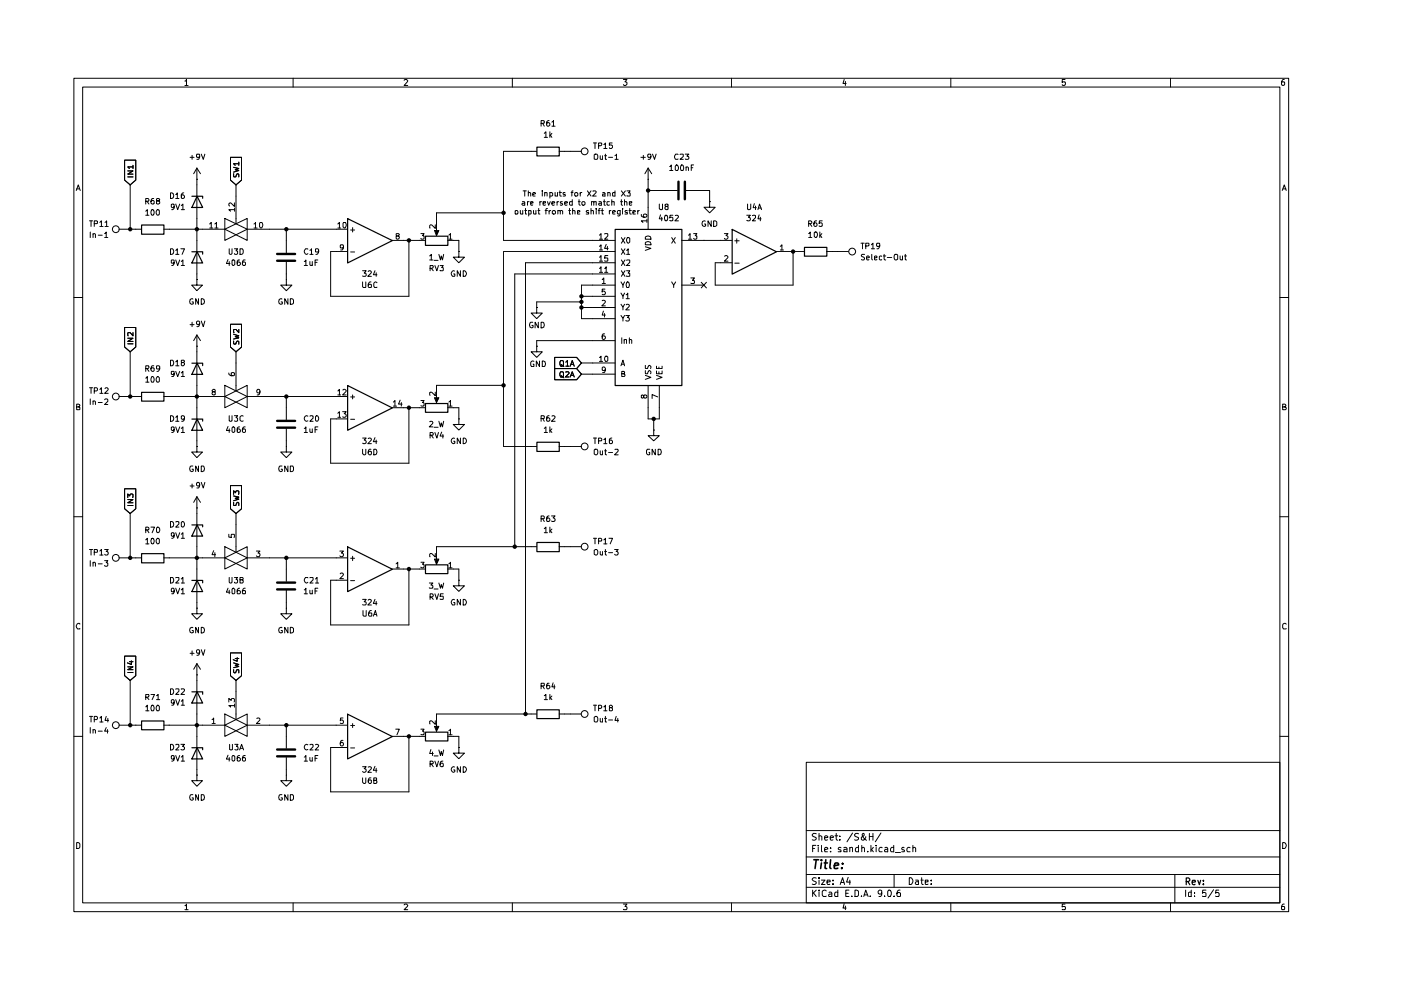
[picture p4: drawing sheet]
<svg xmlns="http://www.w3.org/2000/svg" width="297mm" height="210mm" viewBox="0 0 297 210" stroke-linecap="round" stroke-linejoin="round" font-family="sans-serif">
<g fill="none" stroke="#000" stroke-width=".21">
<path d="M15.7 16.6h257.5v176.7h-257.5zM17.5 18.5h253.9v172.9h-253.9zM39.2 17.2h.2l.1-.4v1.3M39.2 18.1h.7M62.1 16.6v1.9M85.7 17l.2-.2h.3l.2 .3-.7 1h.7M108.6 16.6v1.9M132.2 16.8h.7l-.4 .6 .4 .1v.4l-.2 .2h-.4l-.1-.2M155.1 16.6v1.9M179 16.8l-.3 .9h.7M179.2 17.3v.8M201.6 16.6v1.9"/>
<path d="M225.8 16.8h-.6v.6h.6l.1 .1-.1 .5-.4 .1-.2-.2M248.2 16.6v1.9M272.3 16.8h-.3a.93 .93 0 0 0-.2 1.2h.5l.1-.5-.1-.1h-.5l-.1 .1M26.4 34h2.4v4.2l-1.2 1-1.2-1zM27.1 36.2h1.1l-1.1 .7h1.1M27.1 37.5h1.1M27.6 39.2v9.4M28.2 35.4h-1.1l.3 .3M28.2 35.1v.6M40.3 33.4h.8M40.7 32.9v.9M41.7 38h.1"/>
<path d="M41.7 35.6v23.7M41.7 35.6l-.6 1.2M41.7 35.6l.8 1.2M42.3 33.2l-.1 .2h-.5v-.7h.5l.1 .2-.1 .8-.5 .1M42.7 32.7l.4 1.1 .3-1.1M48.9 33.4h2.3v4.8l-1.2 1-1.1-1zM49.5 36.8l.1 .7h.4l.4-.7 .2 .2v.5M49.5 35.5l1.1 .2-.7 .3 .7 .2-1.1 .3M50 39.2v8.3M50.6 34.7h-1.1l.4 .4M50.6 34.4v.7M113.8 32.1h-7v18.9h23.6"/>
<path d="M114.7 26.2l.7-.1v-.4l-.7-.1v1.2M115.1 26.2l.3 .6M115.4 28.3l.3-.4v1.2M115.4 29.1h.7M116.4 25.6l-.5 .2v.8l.4 .2 .3-.3v-.3l-.3-.2-.4 .1v.1M116.6 27.9v1.2M116.7 28.6l.3 .5M117 25.9l.3-.3v1.2M117 28.3l-.4 .5M117 26.8h.7M118.5 32.1h4.8M125.8 30.3h.7"/>
<path d="M126 32.9l.2-.2h.4a.87 .87 0 0 1 0 1.1l-.6-.1zM126.2 30.3v1.2M126.9 30.9l.6-.1v-.5h-.6v1.2M127.3 33v.7h.5M127.8 33v.8M128 30.6l.4-.3v1.2M128 31.5h.7M128.2 33h.4M128.4 32.7v1.1h.2M129 33.4h.9M129.8 30.3h-.6v.5h.6l.1 .4-.3 .3-.4-.2M130.4 33l.3-.3v1.1"/>
<path d="M130.4 33.8h.7M135.9 33.4h.9M136.4 32.9v.9M137.4 38h.1M137.4 35.6l-.7 1.2M137.4 35.6l.8 1.2M137.4 35.6v13M138 33.2l-.1 .2h-.5v-.7h.5l.1 .2-.2 .8-.4 .1M138.3 32.7l.5 1.1 .3-1.1M142 35.3h.2l.1-.3v1.2M142 36.2h.7M143.4 35a.71 .71 0 0 1 .3 1.2h-.4l-.1-.2v-.8z"/>
<path d="M143.8 32.8l-.5-.1-.3 .5 .3 .6 .5-.1M144.2 32.8h.7v.4l-.7 .6h.7M144.5 35a.75 .75 0 0 1 .3 1.2h-.4l-.1-.5 .1-.6zM145.3 32.7h.7l-.4 .4 .4 .1v.4l-.1 .2-.6-.1M145.5 35.5l.3-.1 .2 .2v.6M145.5 35.4v.8M146.6 35.6h.3M147.1 35h-.5v1.2M16.2 40.4l.4-1.2 .4 1.2M16.3 40h.5M19 46.8h.6M19.1 49.2v1.2"/>
<path d="M19.3 46.8v1.2M19.7 49.7l.2-.2 .3 .2v.7M19.7 49.5v.9M20 47.4h.6l.1-.5-.7-.1v1.2M20.8 49.9h.9M21.2 47.2l.3-.4v1.2M21.2 48h.6M22.2 49.5l.3-.3v1.2M22.2 50.4h.7M22.3 47.2l.3-.4v1.2M22.3 48h.6M25.2 48.6h4.8"/>
<path d="M30.9 44.8l.3-.4v1.2M30.9 42.7h.6v-.5l-.6-.1v1.2M30.9 45.6h.7M31.2 42.7l.4 .6M32.1 44.5l.3-.1a.78 .78 0 0 1 0 1.2h-.3zM32.6 42.1h-.3a.73 .73 0 0 0 0 1.2l.4-.1v-.5l-.4-.2-.3 .3M33.3 44.5l.2-.1 .3 .3v.7l-.4 .2a.7 .7 0 0 1-.1-1.1zM33.4 42.6l-.2-.1v-.3h.6v.3l-.6 .2v.5l.2 .1h.2l.3-.3-.3-.4M34.7 48.6h13M36.2 52.7h.4a.66 .66 0 0 1 .2 .8 .66 .66 0 0 1-.6 .4zM36.2 40.9a.6 .6 0 0 1 .6 .6 .6 .6 0 0 1-.6 .6zM36.9 55.6l-.1 .2h-.4l-.1-.6h.6v.8l-.2 .2-.3 .1"/>
<path d="M36.9 43.8l-.2 .2h-.2l-.2-.1v-.6h.6v.9l-.5 .2M37.3 55.1l.4 1.2 .4-1.2M37.3 43.3l.4 1.1 .4-1.1M37.3 53.1l.3-.4v1.2M37.3 41.2h.1l.2-.3v1.2M37.3 53.9h.6M37.3 42.1h.6M38.4 52.7h.7l-.5 1.2M38.4 55.5l.4-.4v1.2M38.4 43.6l.4-.3v1.1M38.4 56.3h.7M38.4 44.4h.7"/>
<path d="M38.9 40.9l-.3 .1-.2 .2v.8h.6l.1-.4-.2-.3h-.3l-.2 .3M41.7 59.3v1.2h1.2l-1.2 1.1-1.1-1.1h1.1M41.7 59.3h.1M44.4 47.5l.4-.3v1.1M44.4 48.3h.7M45.6 47.5l.3-.3v1.1M45.6 48.3h.6M47.7 46.3l4.7 2.3-4.7 2.4zM47.7 48.6l4.7-2.3v4.7zM48.3 55l-.3 .9h.8M48.6 52.7v1.1l.2 .1 .4-.1v-1.1M48.6 55.5v.8"/>
<path d="M49.3 55.1h.3l.2 .2v.7l-.3 .3-.3-.3zM49.7 44.4h-1.2l.4 .4M49.7 43v.8l-.8-.8-.4 .3 .2 .4M49.7 52.7h.7l-.4 .5 .4 .1v.5l-.2 .1h-.3l-.2-.1M49.7 44.1v.7M50.8 55.1h-.3l-.2 .3v.7l.4 .2 .3-.3-.1-.4-.2-.1-.4 .1v.2M50.9 52.7h.5l.2 .3v.6l-.4 .3h-.3zM52 55.1h-.4l-.1 .3v.8h.5l.1-.4a.35 .35 0 0 0-.4-.3 .35 .35 0 0 0-.3 .3M52.4 48.6h21.3M53.8 47.5l.4-.3v1.1M53.8 48.3h.7M55 47.3l.2-.1a.6 .6 0 0 1 .6 .4 .6 .6 0 0 1-.3 .7h-.2l-.3-.2z"/>
<path d="M60.7 59.3v1.2h1.2l-1.2 1.1-1.2-1.1h1.2M60.7 59.3h.1M60.7 48.6v5M60.7 55.5v3.8M64.5 55.5l.4-.4v1.2M64.5 56.3h.7M65.3 52.8l-.5-.1a.67 .67 0 0 0-.3 .7 .67 .67 0 0 0 .5 .5l.3-.1M65.7 55.5v.6l.2 .2 .3-.2M65.7 53.1l.3-.4v1.2M65.7 53.9h.7M66.2 55.5v.8M66.8 55.6h.4"/>
<path d="M67.4 55.1h-.6v1.2M67.6 53.3l-.2 .1h-.4l-.1-.6 .5-.1 .2 .2-.2 .9-.4 .1M71.6 47.5l.4-.3v1.1M71.6 48.3h.6M72.7 47.3l.2-.1a.6 .6 0 0 1 .6 .4 .6 .6 0 0 1-.3 .7h-.2l-.3-.2zM72.8 52.4l-.1 .2h-.5v-.7h.5l.1 .2-.2 .8-.4 .1M74.3 48.8h.9M74.3 53.4h.9M74.8 48.3v.9M76.9 57.4h.7l-.4 .5 .4 .2v.3l-.1 .2-.6-.1M76.9 59.8v1l.1 .2 .6-.1v-1.1M78.1 57.6l.4-.2 .2 .3-.7 .9h.7"/>
<path d="M78.7 59.8l-.5 .1-.1 .9 .1 .2 .5-.1v-.6h-.5l-.1 .2M79.5 57.4l-.3 .9h.7M79.8 57.8v.8M79.9 59.9l-.3-.1-.4 .3v.6l.2 .3 .5-.1M83.1 51h7.1M84.2 50l-.2-.4 .5-.1 .2 .3-.3 .2-.4 .1v.4l.2 .2h.2l.3-.2v-.3l-.3-.2M86.7 51v11.8h-16.6v-9.5h3.6M89.2 49.5h.7l-.3 .5h.3v.5l-.2 .2h-.3l-.2-.2M91.1 54.3l.3-.4v1.2M91.1 55.1h.7M91.2 56.9l.6-.1v-.5h-.6v1.1M91.4 56.9l.5 .5"/>
<path d="M92 55.2h.9M92.1 48.9h.9l-.5 1.1zM92.2 56.3l.4 1.1 .4-1.1M92.3 47.7v.7l-.9-.7-.3 .1 .1 .5M93 53.9l.4 1.2 .2-.8 .2 .8 .3-1.2M93.3 56.3h.7l-.4 .4 .4 .1v.5h-.7M94.9 51h2.4v2.3M95.2 49.9l.3-.4v1.2M95.2 50.7h.6M96.4 57.5l-.1-.1a.66 .66 0 0 0-.6 .5 .66 .66 0 0 0 .2 .7l.5-.1v-.4h-.2M97.3 53.3v1.2h1.2l-1.2 1.2-1.2-1.2h1.2M97.3 53.3h.1"/>
<path d="M97.6 57.4v1.2l-.7-1.2v1.2M98.2 57.4a.66 .66 0 0 1 .7 .4 .66 .66 0 0 1-.3 .8h-.4zM106.8 45.1h-14.3v4.5M109.2 44.7h.5v.7l-.5-.1zM110.3 44.6l.1 .8 .4-.1M110.7 42.8h.5l.1 .7M110.8 44.6v.8M110.9 40.5h.7M111.3 43l-.6 .1v.2l.1 .2 .5-.1M111.3 40.5v1.1M111.3 44.6h.4M111.4 44.2v1.2h.3"/>
<path d="M111.8 42.8v.7M112 40.9l.4-.1 .1 .2v.6M112 40.5v1.1M112.1 44.7h.5v.6l-.5 .1M112.1 44.6v1.2M112.2 42.8h-.3l-.1 .1M112.5 43.1l.5-.1-.1-.2h-.4v.6h.4M112.9 41.2l.6-.1-.1-.3-.5 .2v.4l.1 .2h.5M113.1 44.6l.1 .8 .4-.1M113.6 44.6v.8M114 44.6h.5M114.2 44.2v1.2h.3"/>
<path d="M114.5 42.8v.7M114.8 42.8h-.2l-.1 .1M115 40.5v.1M115 40.8v.8M115.1 43.1l.6-.1v-.2h-.6v.6h.6M115.5 40.9h.5v.7M115.5 40.8v.8M115.6 44.6h.5M116.1 42.8l.2 .7 .4-.7M116.1 44.2l-.4 .2v1M116.4 44.6v.8M116.6 40.9l.3-.1 .3 .3v.3l-.2 .2h-.4"/>
<path d="M116.6 40.8v1.2M116.8 44.6l-.4 .3M117 43.1l.6-.1-.1-.2h-.4l-.1 .1v.4l.2 .2 .3-.1M117.2 44.7h.5l.1 .5-.2 .2h-.3l-.2-.2zM117.7 40.8v.8l.5-.1M118.1 42.8v.7M118.2 40.8v.8M118.3 44.7l.3-.1 .2 .2v.6M118.3 44.6v.8M118.4 42.8h-.2l-.1 .1M118.5 40.8h.5M118.7 40.5v.9l.1 .2h.2"/>
<path d="M118.8 44.8l.2-.2 .3 .2v.6M119.2 42.8h-.3l-.1 .1 .5 .4-.2 .2-.3-.1M119.7 43.1l.6-.1-.1-.2h-.4l-.1 .1v.4l.2 .2 .3-.1M119.8 40.9h-.4v.2l.4 .1v.4h-.4M120.6 44.6h.4M120.7 44.2v1.2h.3M121.1 40.8h.4M121.3 42.8h-.5l-.1 .5a.36 .36 0 0 0 .6 .1M121.3 42.3v1.2M121.4 44.7l.4-.1 .1 .2v.6M121.4 44.2v1.2M121.5 40.5l-.3 .1v1"/>
<path d="M121.9 40.9h.5l.1 .5-.2 .2h-.3l-.2-.2zM122.4 45l.5-.1v-.2h-.5v.7h.5M122.6 42.8h.4M122.8 42.3v1l.2 .2M123 40.8v.8M123.4 40.8l-.4 .1v.2M123.4 42.9l.1-.1h.4l.1 .1v.5h-.6zM124.5 40.5l.8 1.1M124.8 44.7l-.3-.1-.2 .2 .2 .2h.3v.4h-.5M125.3 44.7h.5v.7M125.3 40.5l-.8 1.1M125.3 44.2v1.2"/>
<path d="M125.4 42.8h.5v.7M125.4 42.8v.7M125.7 40.6l.5-.1 .2 .2-.8 .9h.8M125.9 42.9l.1-.1h.4v.7M126.4 44.2v.2M126.4 44.6v.8M126.8 44.6h.5M127 42.8h.4l.1 .7M127.1 49.9l.3-.4v1.2M127.1 52.2l.3-.3v1.1M127.1 54.5l.3-.3v1.2M127.1 56.9l.3-.3v1.1"/>
<path d="M127.1 50.7h.7M127.1 53h.7M127.1 55.4h.7M127.1 57.7h.7M127.3 44.2l-.3 .1v1.1M127.5 43l-.5 .1-.1 .2 .2 .2 .4-.1M127.5 44.6h.4M127.7 59.3l.3-.4v1.2M127.7 44.2v1.2h.2M127.8 40.9l.3-.1 .2 .2v.6h-.5v-.4l.5-.1M127.9 42.8h.5M128.1 42.3v1.1l.3 .1"/>
<path d="M128.2 49.6h.7v.4l-.7 .7h.7M128.2 56.9h.2l.1-.3v1.1M128.2 57.7h.7M128.5 51.8l-.3 .9h.7M128.8 52.2v.8M128.9 54.2h-.6l-.1 .6 .6-.1 .1 .6h-.7M128.9 40.9l.3-.1 .2 .2v.6M128.9 40.8v.8M129.2 42.8h-.5v.6h.5M129.2 44.6v.8M129.5 44.6l-.3 .3M129.7 42.8h.5v.7"/>
<path d="M129.7 42.3v1.2M129.9 45l.6-.1-.2-.3-.4 .2v.4l.1 .2h.4M130.4 40.5v1.1h-.4l-.1-.7h.5M130.4 53.3h-23.6v41.4h7M130.4 55.7h-19v95.7M130.4 58.1h-21.3v57.8M131.5 44.6v1l-.3 .2-.2-.1M131.5 44.7a.36 .36 0 0 0-.6 .2l.1 .5h.5M131.6 42.8h.4M131.7 59.8l.4 .7 .3-.7M131.7 42.3v1.1l.3 .1M131.7 50.4l.8 1.2"/>
<path d="M131.7 52.7l.8 1.2M131.7 55.1l.8 1.2M131.7 57.4l.8 1.2M131.7 40.5l.9 1.1M132 44.2v.2M132 44.6v.8M132.4 42.8h.4l.1 .7M132.4 42.3v1.2M132.5 50.4l-.8 1.2M132.5 52.7l-.8 1.2M132.5 55.1l-.8 1.2M132.5 57.4l-.8 1.2"/>
<path d="M132.6 40.5l-.9 1.1M132.8 53.1l.4-.4v1.2M132.8 55.2h.7v.4l-.7 .7h.7M132.8 57.4h.7l-.3 .5 .3 .1v.5h-.7M132.8 53.9h.7M132.9 40.5h.7l-.3 .4 .3 .1v.5h-.7M133 50.4h.3l.2 .1v.8l-.2 .3a.71 .71 0 0 1-.3-1.2zM133 59.8a.75 .75 0 0 1 .3 1.2h-.4l-.1-.5v-.6zM133 44.7l-.3-.1-.2 .2 .2 .2h.3v.4h-.5M133.3 44.6h.6M133.4 43.1l.5-.1v-.2h-.5v.6h.5M133.5 44.2v1l.1 .2h.3"/>
<path d="M134.2 45l.5-.1v-.2h-.5v.7h.5M135.2 44.6v.8M135.6 44.6l-.4 .3M136 45.5v.3l.2 .2h.9v-.5l-.4-.1a.35 .35 0 0 0-.3 .3 .35 .35 0 0 0 .3 .4M136.8 52.3l1.2 .4-1.2 .4M136.8 51.5a.66 .66 0 0 1 .8-.3 .66 .66 0 0 1 .4 .7h-1.2zM136.8 50.3a.66 .66 0 0 1 .8-.2 .66 .66 0 0 1 .4 .6h-1.2zM137.2 46.8h-1.2l.3 .4M137.2 46.5v.7M137.4 40.4h6.2M139.8 43.3v.9l.2 .2h.5v-1.1M140 45.6l-.2 .8h.7"/>
<path d="M140.3 46.1v.7M141 45.7l.3-.1a.78 .78 0 0 1 0 1.2l-.3-.1zM141.2 43.8l-.2-.3 .2-.2h.4v.4a.51 .51 0 0 0-.5 .7h.5v-.5l-.1-.1M142.4 59.8l.4 .7 .5-.7M142.4 50.4l.8 1.2M142.7 45.6h-.6l-.1 .6 .2-.1h.3l.2 .1v.5h-.7M143.2 45.7l.4-.1 .2 .4-.7 .8h.7M143.2 50.4l-.8 1.2M144.5 51h10.7M145.5 40.4h5v2.4M146 49.9l.3-.4v1.2M146 50.7h.6"/>
<path d="M146.5 58.9h.7l-.4 .5h.4v.7l-.7-.1M147.1 49.5h.6l-.3 .5h.3v.5l-.1 .2h-.4l-.1-.2M148.7 59.9l1.1 1.1M149.5 46.9l-.2-.1a.61 .61 0 0 0-.5 .6 .61 .61 0 0 0 .6 .6l.2-.1v-.4h-.2M149.8 59.9l-1.1 1.1M150.5 42.8v1.1h1.1l-1.1 1.2-1.2-1.2h1.2M150.5 42.8h.1M150.8 46.8v1.2l-.7-1.2v1.2M151.3 46.8h.3l.4 .3v.7l-.4 .2h-.3zM153.6 49.5h.7l-.4 .5h.4v.5l-.2 .2h-.3l-.2-.2M153.7 54.4l.4-.2 .2 .3-.7 .9h.7M155.8 51.1h.9"/>
<path d="M155.8 55.8h.9M156.2 50.6v1M158.3 45.6h.8l-.4 .5 .4 .2-.1 .4h-.7M158.5 43.3v1.1h.2h.4l.1-.2v-.9M159.5 45.7h.7v.4l-.7 .7h.7M159.9 43.2l-.2 .8h.7M160.2 43.7v.7M160.7 44.4l.3-1.1 .5 1.1M160.8 44.1h.6M161 45.6l-.3 .8h.7M161.2 46.1v.7M164.6 53.3h5.9"/>
<path d="M165.4 52.2l.4-.3v1.1M165.4 53h.7M168.1 53.3v7.2h-16.5v-4.8h3.6M171.4 49.5l.4-.3v1.2M171.4 47.4h.6l.1-.2-.1-.3-.6-.1v1.2M171.4 50.4h.7M171.7 47.4l.4 .6M172.6 49.4l.2-.2a.6 .6 0 0 1 .6 .4 .6 .6 0 0 1-.3 .7l-.2 .1-.3-.3zM173.1 46.8l-.4 .1-.1 .9a.35 .35 0 0 0 .3 .2 .35 .35 0 0 0 .3-.2v-.3l-.2-.3-.4 .3M173.8 49.2v1.2M173.9 49.9l.3 .5M174.2 49.5l-.4 .5"/>
<path d="M174.3 46.8h-.6v.6l.1-.2h.4l.1 .2v.5h-.6M175.3 53.3h4.6M182.5 51.6h.7M182.9 51.6v1.1M183.3 53.9h-.5l-.2 .2 .2 .3 .4 .2v.4h-.6M183.6 52.2l.6-.1v-.5h-.6v1.1M183.7 54.7l.6-.1-.2-.3-.4 .1v.5l.2 .2 .3-.1M184.7 51.9l.4-.3v1.1M184.7 52.7h.7M184.8 53.9v1l.2 .2M185.4 54.7l.5-.1v-.2h-.5v.6h.5M186.5 52.1l-.1 .1h-.5l-.1-.1 .1-.5h.5a.85 .85 0 0 1-.2 1.1h-.3"/>
<path d="M186.9 54.4l-.3-.1-.2 .1v.5l.2 .2 .3-.1M187.3 54.3h.5M187.5 53.9v1l.3 .2M188.1 54.6h1M189.7 53.9h.5l.1 .2v.8l-.5 .2a.86 .86 0 0 1-.1-1.2zM190.8 54.3v.6l.2 .2 .3-.2M191.3 54.3v.8M191.8 54.3h.4M191.9 53.9v1.1l.3 .1M271.9 40.4l.4-1.2 .4 1.2M272 40h.6M15.7 63.1h1.8"/>
<path d="M26.4 69.4h2.4v4.2l-1.2 1-1.2-1zM27.1 71.7h1.1l-1.1 .7h1.1M27.1 72.9h1.1M27.6 74.6v9.5M28.2 70.5v.7l-.6-.7h-.4v.7M30.9 78.1h.6v-.5h-.6v1.1M31.2 78.1l.4 .6M32.3 79.8a.75 .75 0 0 1 .2 1.2h-.3l-.2-.4 .1-.6zM32.6 77.6h-.4a.82 .82 0 0 0 .1 1.1l.4-.1v-.5l-.4-.1-.3 .2M33.3 79.9l.2-.1 .3 .3v.8l-.2 .1h-.3l-.2-.4zM33.9 78.1l-.2 .1h-.4l-.1-.6h.5l.2 .1-.2 .9-.4 .1M36.2 76.4h.4a.66 .66 0 0 1 .2 .7 .66 .66 0 0 1-.6 .5z"/>
<path d="M36.9 79.2l-.2 .2-.4-.1v-.5h.6v.8l-.2 .2h-.3M37.3 78.7l.4 1.1 .4-1.1M37.3 76.7l.3-.3v1.2M37.3 77.6h.6M38.4 79.1l.4-.4v1.1M38.4 79.8h.7M38.6 76.9l-.2-.4 .5-.1 .2 .2-.2 .3-.5 .1v.4l.2 .2h.3l.2-.3v-.3l-.2-.1M40.3 68.8h.8M40.7 68.3v1M40.9 63.4l-.3-.1a.61 .61 0 0 0-.4 .7 .61 .61 0 0 0 .5 .5l.3-.1v-.4h-.3M41.7 73.4h.1M41.7 71v23.7"/>
<path d="M41.7 71l-.6 1.2M41.7 71l.8 1.2M42.1 63.3v1.2l-.6-1.2v1.2M42.3 68.6l-.4 .2-.2-.2v-.3a.35 .35 0 0 1 .3-.2 .35 .35 0 0 1 .3 .2l-.1 .9-.5 .1M42.7 63.3l.6 .2v.3v.5l-.4 .2h-.2zM42.7 68.1l.4 1.2 .3-1.2M48.5 79.1v.2a.93 .93 0 0 0 1.2 .3v-.5l-.5-.1-.2 .1v.5l.2 .1M48.9 68.7h2.3v4.9l-1.2 1-1.1-1zM49.5 72.3v.6h.5l.2-.5 .3-.1 .1 .1v.6M49.5 70.9l1.1 .3-.7 .2 .7 .2-1.1 .3M50 74.6v8.3M50.6 69.8v.7l-.6-.7-.5 .1 .1 .6"/>
<path d="M59.8 63.4l-.3-.1a.61 .61 0 0 0-.4 .7 .61 .61 0 0 0 .5 .5l.3-.1v-.4h-.3M61 63.3v1.2l-.6-1.2v1.2M61.6 63.3h.3l.3 .4v.6l-.3 .2h-.3zM112.9 68.3h-.4a.67 .67 0 0 0-.2 .7 .67 .67 0 0 0 .5 .5l.2-.2v-.3h-.2M113.2 76.6l-.3-.1-.4 .4v.6l.2 .2h.5v-.5h-.2M113.8 73.4v1.2h1.2l-1.2 1.2-1.2-1.2h1.2M113.8 73.4h.1M113.8 65.2v1.2h1.2l-1.2 1.2-1.2-1.2h1.2M113.8 65.2h.1M114.1 68.3v1.2l-.6-1.2v1.2M114.4 76.5v1.2l-.7-1.2v1.2M114.7 68.3h.4a.66 .66 0 0 1 .3 .8 .66 .66 0 0 1-.7 .4z"/>
<path d="M115 76.5a.66 .66 0 0 1 .6 .5 .66 .66 0 0 1-.2 .7h-.4zM117.6 75.8h4.7l1 1.2-1 1.1h-4.7zM117.6 78.1h4.7l1 1.2-1 1.2h-4.7zM118.9 76.5h.4l.2 .1v.9l-.5 .1a.86 .86 0 0 1-.1-1.1zM118.9 78.8h.4l.2 .2v.8l-.2 .1h-.3a.73 .73 0 0 1-.1-1.1zM119 77.3l.5 .4M119 79.7l.5 .4M120 76.8l.3-.3v1.1M120 78.9l.5-.1 .1 .4-.7 .7h.7M120 77.6h.6M120.9 77.6l.4-1.1 .5 1.1M120.9 79.9l.4-1.1 .5 1.1"/>
<path d="M121.1 77.3h.5M121.1 79.6h.5M123.3 62.8h7.1M123.3 65.2h7.1M123.3 77h7.1M123.3 79.3h7.1M123.3 64h-9.5v1.2M127.1 75.8l.3-.3v1.1M127.1 76.6h.7M127.7 63.8l.4-.1 .3 .3-.8 .9h.8M127.7 60.1h.7M127.9 66l-.2 .8h.7"/>
<path d="M128.2 70.8h-.4l-.1 .2v.8l.4 .2 .3-.3v-.2l-.3-.3-.4 .1v.2M128.2 66.5v.7M128.3 61.3h-.6v.6l.4-.2 .3 .3-.1 .4h-.6M128.4 75.5h.3l.2 .2v.8l-.2 .1h-.3l-.2-.4zM128.4 78.3l-.3 .3-.4-.1v-.5l.4-.2a.81 .81 0 0 1 0 1.2h-.3M130.4 60.5h-7.1v7.1h7.1M130.4 72.2h-16.6v1.2M131.7 62.1l.4 .7 .3-.7M131.7 64.5l.4 .6 .3-.6M131.7 66.9l.4 .6 .3-.6M131.7 77.6l.4-1.2 .3 1.2M131.7 77.2h.6"/>
<path d="M131.8 79.2h.5v-.5h-.5v1.1h.5l.2-.3-.3-.3M131.8 71.6v1.2M132.1 60.5v.5M132.1 62.8v.5M132.1 65.1v.6M132.1 67.5v.6M132.3 72.1l.2-.1 .3 .1v.7M132.3 72v.8M132.7 66.9h.7l-.4 .4 .4 .3-.1 .4h-.6M132.8 62.5l.3-.4v1.2M132.8 64.6l.4-.1 .2 .4-.7 .8h.7M132.8 63.3h.6"/>
<path d="M133.4 72.1l.2-.1 .3 .1v.7M133.4 71.6v1.2M136.8 79.6l1.2 .4-1.2 .4M136.8 78.6l.1 .6h.3l.5-.6 .3 .2-.1 .4M136.8 77.5l.1 .6h.3l.5-.6 .3 .2-.1 .4M139.2 79.6l1.2 .4-1.2 .4M139.2 78.7v.5h1.2v-.5M139.2 77.6v.5h1.2v-.5M139.7 77.8v.3M139.7 78.8v.4M142.8 60.5v.5M144.5 60.5h4.8"/>
<path d="M271.4 63.1h1.8M16.3 86.3h.4l.2-.3-.1-.2-.5-.1v1.2h.5l.1-.5-.2-.1M19 82.2h.6M19.1 84.6v1.2M19.3 82.2v1.2M19.7 85.1l.4-.1 .1 .2v.6M19.7 85v.8M20 82.9h.5l.2-.2v-.3l-.2-.2h-.5v1.2M20.8 85.3h.9M21.2 82.5l.3-.3v1.2M21.2 83.4h.6M22.2 84.8l.2-.2h.3l.2 .2v.3l-.7 .7h.7"/>
<path d="M22.3 82.4l.4-.2 .2 .3-.7 .9h.7M25.2 84.1h4.8M30.9 80.2l.3-.4v1.2M30.9 81h.7M34.7 84.1h13M36.2 88.1a.6 .6 0 0 1 .6 .6 .6 .6 0 0 1-.6 .6zM36.9 91l-.2 .3h-.2l-.2-.2v-.5h.6v.8l-.5 .3M37.3 90.5l.4 1.2 .4-1.2M37.3 88.5l.3-.4v1.2M37.3 89.3h.6M38.4 90.8l.4-.3v1.2M38.4 91.7h.7"/>
<path d="M39.1 88.6l-.2 .3-.5-.2v-.5l.5-.1a.73 .73 0 0 1-.1 1.2h-.3M40.9 98.8h-.4a.67 .67 0 0 0-.3 .7 .67 .67 0 0 0 .5 .5l.3-.2v-.3h-.3M41.7 94.7v1.1h1.2l-1.2 1.2-1.1-1.2h1.1M41.7 94.7h.1M42.1 98.8v1.2l-.6-1.2v1.2M42.7 98.8h.4a.66 .66 0 0 1 .2 .8 .66 .66 0 0 1-.6 .4zM45.2 83.1l-.2-.3 .2-.3h.3l.1 .5-.4 .1-.2 .2 .2 .4h.4v-.5l-.1-.1M47.7 81.7l4.7 2.4-4.7 2.3zM47.7 84.1l4.7-2.4v4.7zM48.3 90.4l-.3 .9h.8M48.6 88.1v1.1l.2 .1 .4-.1v-1.1M48.6 90.9v.8"/>
<path d="M49.3 90.6l.2-.1 .3 .3v.6l-.3 .3-.3-.3zM49.7 88.1h.7l-.4 .5 .4 .1v.5h-.7M50.8 90.5l-.5 .3v.8h.6l.1-.4-.3-.3h-.2l-.2 .3M51.6 88.2a.45 .45 0 0 0-.7 .2v.7a.45 .45 0 0 0 .7 .1M52 90.5l-.4 .1-.2 .8a.35 .35 0 0 0 .3 .3 .35 .35 0 0 0 .4-.3l-.1-.4-.2-.1-.4 .3M52.4 84.1h21.3M55.1 83.1a.35 .35 0 0 1-.3 .2 .35 .35 0 0 1-.4-.2l.1-.5 .4-.1a.73 .73 0 0 1-.1 1.2h-.3M59.8 98.8h-.4a.67 .67 0 0 0-.3 .7 .67 .67 0 0 0 .5 .5l.3-.2v-.3h-.3M60.7 94.7v1.1h1.2l-1.2 1.2-1.2-1.2h1.2M60.7 94.7h.1M60.7 84.1v4.9M60.7 90.9v3.8"/>
<path d="M61 98.8v1.2l-.6-1.2v1.2M61.6 98.8h.5l.1 .3v.6l-.3 .3h-.3zM64.5 90.8l.4-.3v1.2M64.5 91.7h.7M65.3 88.2a.55 .55 0 0 0-.8 .5 .55 .55 0 0 0 .8 .5M65.7 90.9v.6l.2 .2 .3-.1M65.7 88.2h.7v.4l-.7 .7h.7M66.2 90.9v.8M66.8 91.1h.4M67 88.2l.2-.1a.64 .64 0 0 1 .4 .7 .64 .64 0 0 1-.5 .5l-.2-.2zM67.4 90.5h-.6v1.2M71.6 82.9l.4-.4v1.2"/>
<path d="M71.6 87.6l.4-.3v1.2M71.6 83.7h.6M71.6 88.5h.6M72.6 87.3h.8l-.4 .4 .4 .3-.1 .4h-.7M72.7 82.7l.5-.2 .2 .4-.8 .8h.8M74.3 84.2h.9M74.3 88.9h.9M74.8 83.7v.9M76.9 92.9h.7l-.4 .4 .4 .3v.4h-.7M76.9 95.2v1l.2 .2 .5-.1v-1.1M78.1 93l.4-.1 .2 .3-.7 .9h.7M78.7 95.2l-.5 .1a.82 .82 0 0 0 .1 1.1l.4-.1v-.5l-.4-.1-.2 .2"/>
<path d="M79.2 95.2h.5a.66 .66 0 0 1 .2 .8 .66 .66 0 0 1-.7 .4zM79.5 92.8l-.3 .8h.7M79.8 93.3v.8M83.1 86.4h7.1M83.4 85.3l.3-.4v1.2M83.4 86.1h.7M84.8 84.8l-.3 .9h.8M85.1 85.3v.8M86.7 86.4v11.8h-16.6v-9.4h3.6M89.2 84.9h.7l-.3 .4 .3 .2v.5h-.7M91.1 89.4l.4-.1 .3 .4-.8 .8h.8M91.2 92.3h.6v-.5l-.6-.1v1.2"/>
<path d="M91.4 92.3l.5 .6M92 90.6h.9M92.1 84.3h.9l-.5 1zM92.2 91.7l.4 1.2 .4-1.2M92.3 83.1v.8l-.9-.8-.3 .1 .1 .6M93 89.3l.4 1.2 .2-.8 .2 .8 .3-1.2M93.6 91.6l-.3 .9h.8M93.9 92.1v.8M94.9 86.4h2.4v2.4M95.2 85.3l.3-.4v1.2M95.2 86.1h.6M96.4 93a.54 .54 0 0 0-.7 .5 .54 .54 0 0 0 .7 .5v-.4h-.2"/>
<path d="M97.3 88.8v1.2h1.2l-1.2 1.2-1.2-1.2h1.2M97.3 88.8h.1M97.6 92.9v1.2l-.7-1.2v1.2M98.2 92.9a.6 .6 0 0 1 .7 .6 .6 .6 0 0 1-.7 .6zM106.8 81.7h-14.3v3.3M114.7 88.7h.6l.1-.5-.7-.1v1.2M115.1 88.7l.3 .6M115.4 90.8l.3-.3v1.2M115.4 91.7h.7M116.4 88.1l-.5 .3v.8h.6l.1-.4-.3-.2h-.2l-.2 .2M116.6 90.5v1.2M116.7 91.3l.3 .4"/>
<path d="M117 88.2l.4-.1 .3 .4-.8 .8h.8M117 90.9l-.4 .5M118.5 94.7h4.8M125.8 92.9h.7M126 95.4l.2-.2h.4a.86 .86 0 0 1-.1 1.2l-.5-.1zM126.2 92.9v1.2M126.9 93.5h.6v-.5l-.6-.1v1.2M127.3 95.6v.7l.1 .1 .4-.1M127.8 95.6v.8M128 93.2l.4-.3v1.2M128 94.1h.7M128.2 95.6h.4"/>
<path d="M128.4 95.2v1.2h.2M129 95.9h.9M129.7 92.9l-.5 .2v.9h.6l.1-.4-.3-.3h-.2l-.2 .3M130.4 95.3l.6-.1 .1 .4-.8 .8h.8M136.5 84l.2-.3 .4 .1 .1 .2-.1 .3-.4 .1-.2-.1-.1-.5h-.4v.5l.2 .1 .3-.2M137.4 81.7v7.1h2.4v-7.1M137.8 95.2h-.6l-.1 .3v.6l.1 .3h.6v-.5h-.2M138.6 91.2v1.2h1.2l-1.2 1.1-1.2-1.1h1.2M138.6 91.2h.1M138.6 88.8v2.4M138.9 95.2v1.2l-.6-1.2v1.2M139.4 84.2l-1.1-.5v.8"/>
<path d="M139.5 95.2h.5a.66 .66 0 0 1 .2 .8 .66 .66 0 0 1-.7 .4zM271.9 86.3l.6-.1v-.4l-.6-.1v1.2h.6l.2-.4-.3-.2M15.7 109.6h1.8M19 116.5h.6M19.1 118.9v1.2M19.3 116.5v1.2M19.7 119.4l.2-.2 .3 .2v.7M19.7 119.2v.9M20 117.1h.6l.1-.5-.7-.1v1.2M20.8 119.5h.9M21.2 116.8l.3-.3v1.2M21.2 117.7h.6"/>
<path d="M22.2 118.9h.7l-.4 .4 .4 .1v.5l-.2 .2h-.3l-.2-.2M22.2 116.5h.7l-.4 .4 .4 .1v.6l-.5 .1-.2-.2M25.2 118.3h4.8M26.4 103.6h2.4v4.3l-1.2 1-1.2-1zM27.1 105.9h1.1l-1.1 .7h1.1M27.1 105.5v-.8l.4 .5 .3-.5 .4 .1-.1 .7M27.1 107.2h1.1M27.6 108.9v9.4M30.9 114.5l.3-.4v1.2M30.9 112.4h.6v-.6h-.6v1.1M30.9 115.3h.7M31.2 112.4l.4 .5"/>
<path d="M32 111.8h.8l-.5 1.1M32.1 114.2l.3-.1a.78 .78 0 0 1 0 1.2l-.3-.1zM33.3 114.2l.2-.1 .3 .3v.7l-.4 .2a.7 .7 0 0 1-.1-1.1zM33.3 111.8h.2a.64 .64 0 0 1 .4 .6 .64 .64 0 0 1-.5 .5l-.2-.2zM34.7 118.3h13M36.2 110.6a.6 .6 0 0 1 .6 .6 .6 .6 0 0 1-.6 .6zM36.9 113.5l-.2 .2h-.2l-.2-.2v-.5h.6v.9l-.5 .2M37.3 112.9l.4 1.2 .4-1.2M37.3 110.7h.6v.4l-.6 .7h.6M38.4 113.3l.4-.4v1.2M38.4 114.1h.7M38.5 110.7l.3-.1a.64 .64 0 0 1 .3 .6 .64 .64 0 0 1-.4 .6l-.3-.3z"/>
<path d="M40.3 103h.8M40.7 102.6v.9M41.7 107.7h.1M41.7 105.3v23.6M41.7 105.3l-.6 1.2M41.7 105.3l.8 1.2M42.3 102.8a.35 .35 0 0 1-.3 .2 .35 .35 0 0 1-.3-.2v-.4h.5v.8l-.1 .3h-.4M42.7 102.3l.4 1.2 .3-1.2M45.3 116.8l-.3 .8h.7M45.6 117.2v.8M47.7 115.9l4.7 2.4-4.7 2.3zM47.7 118.3l4.7-2.4v4.7z"/>
<path d="M48.5 113.3v.6l.6 .1-.1-.6 .6-.1v.7M48.9 103h2.3v4.9l-1.2 1-1.1-1zM49.5 106.5l.1 .7h.4l.4-.7 .2 .2v.5M49.5 105.2l1.1 .2-.7 .3 .7 .1-1.1 .4M49.5 104.8v-.7l.5 .4 .2-.4h.4l-.1 .7M50 108.9v8.2M52.4 118.3h21.3M54.4 116.8h.7l-.4 .5 .4 .2-.1 .4-.5 .1-.1-.1M60.7 118.3v5M72.1 116.8h.7l-.4 .5 .4 .2-.1 .4-.5 .1-.1-.1M74.3 118.4h.9M74.8 117.9v1"/>
<path d="M84 119.5l.3-.3v1.2M89.2 119.2h.7l-.3 .4 .3 .1v.5l-.2 .2h-.3l-.2-.2M92.1 118.5h.9l-.5 1.1zM92.3 117.3v.8l-.9-.8-.3 .2 .1 .5M95.2 119.5l.3-.3v1.2M113.8 115.9h-21.3v3.4M114.7 110h.6l.1-.4-.2-.2h-.5v1.2M115.1 110l.3 .6M115.4 112.1l.3-.3v1.1M115.4 112.9h.7M116.4 109.4l-.5 .2v.9h.6l.1-.4-.3-.3h-.2l-.2 .3M116.6 111.8v1.1"/>
<path d="M116.7 112.5l.3 .4M116.9 109.4h.8l-.4 .4 .4 .3-.1 .4h-.7M117 112.2l-.4 .4M118.5 115.9h4.8M125.8 114.1h.7M126 116.7l.5-.2a.65 .65 0 0 1 .3 .7 .65 .65 0 0 1-.6 .5l-.2-.2zM126.2 114.1v1.2M126.9 114.7h.6v-.5l-.6-.1v1.2M127.3 116.9v.6l.1 .2 .4-.2M127.8 116.9v.8M128 114.5l.4-.4v1.2M128 115.3h.7"/>
<path d="M128.2 116.9h.4M128.4 116.5v1.1l.2 .1M129 117.2h.9M129.1 114.1h.8l-.5 1.2M130.3 116.5h.8l-.5 .4 .5 .3-.1 .4-.5 .1-.2-.2M271.4 109.6h1.8M16.9 132.3l-.1-.1a.66 .66 0 0 0-.6 .4 .66 .66 0 0 0 .2 .7h.5M26.4 139.1h2.4v4.2l-1.2 1-1.2-1zM36.2 122.4h.4a.66 .66 0 0 1 .2 .8 .66 .66 0 0 1-.6 .4zM36.9 125.2l-.2 .3-.4-.1v-.5l.2-.2 .4 .2v.7l-.2 .3h-.3M37.3 124.7l.4 1.2 .4-1.2M37.3 122.5h.6v.4l-.6 .7h.6"/>
<path d="M38.4 125.1l.4-.4v1.2M38.4 122.8l.4-.4v1.2M38.4 125.9h.7M38.4 123.6h.7M40.3 138.5h.8M40.7 138v.9M40.9 133.1l-.3-.1a.61 .61 0 0 0-.4 .6 .61 .61 0 0 0 .5 .6l.3-.1v-.4h-.3M41.7 128.9v1.2h1.2l-1.2 1.2-1.1-1.2h1.1M41.7 128.9h.1M42.1 133v1.2l-.6-1.2v1.2M42.3 138.3l-.4 .2-.2-.2v-.3a.35 .35 0 0 1 .3-.3 .35 .35 0 0 1 .3 .3l-.1 .9h-.5M42.7 133l.6 .2v.3v.5l-.4 .2h-.2z"/>
<path d="M42.7 137.8l.4 1.1 .3-1.1M48.3 124.7l-.3 .9h.8M48.6 122.4v1l.2 .2 .4-.2v-1M48.6 125.1v.8M48.9 138.4h2.3v4.9l-1.2 1-1.1-1zM49.3 124.8l.2-.1 .3 .3v.7l-.2 .2h-.3l-.1-.2zM49.7 122.4h.7l-.4 .5h.4v.5l-.2 .2h-.3l-.2-.2M49.9 139.6h.7M50.3 139.4v.8l-.9-.3M50.8 124.7l-.3 .1-.2 .3v.7l.5 .1 .2-.2v-.3l-.2-.2h-.4l-.1 .2M50.9 122.9h.5l.2-.3-.2-.2h-.5v1.2h.5l.2-.2v-.3l-.3-.2M52 124.7h-.3a.93 .93 0 0 0-.2 1.2h.5l.1-.5-.1-.2h-.5l-.1 .2"/>
<path d="M59.8 133.1l-.3-.1a.61 .61 0 0 0-.4 .6 .61 .61 0 0 0 .5 .6l.3-.1v-.4h-.3M60.7 128.9v1.2h1.2l-1.2 1.2-1.2-1.2h1.2M60.7 128.9h.1M60.7 125.1v3.8M61 133v1.2l-.6-1.2v1.2M61.6 133h.3l.3 .3v.6l-.3 .3h-.3zM64.5 125.1h.2l.2-.4v1.2M64.5 125.9h.7M65.3 122.5l-.5-.1a.67 .67 0 0 0-.3 .7 .67 .67 0 0 0 .5 .5l.3-.2M65.7 125.1l.1 .8 .4-.1M65.7 122.5h.7v.4l-.7 .7h.7M66.2 125.1v.8"/>
<path d="M66.8 125.3h.4M66.9 122.8l.3-.4v1.2M66.9 123.6h.7M67.4 124.7h-.6v1.2M72.1 121.7l.5-.2 .2 .3-.7 .9h.7M74.3 123.1h.9M76.9 127.1h.7l-.4 .5 .4 .2v.3l-.1 .2-.6-.1M77 129.5v1l.1 .1h.5v-1.1M78.1 127.3l.4-.2 .2 .3-.7 .9h.7M78.7 129.5l-.4 .1-.2 .9 .2 .1h.5l-.1-.6h-.4l-.2 .1M79.2 130.6l.4-1.1 .3 1.1M79.3 130.3h.5"/>
<path d="M79.5 127.1l-.3 .8h.7M79.8 127.5v.8M83.1 120.6h7.1M84 120.4h.7M86.7 120.6v11.9h-16.6v-9.5h3.6M91 123.6h.8l-.4 .4 .3 .1v.6l-.7-.1M91.2 126.6l.6-.1v-.5l-.6-.1v1.2M91.4 126.6l.5 .5M92 124.9h.9M92.2 125.9l.4 1.2 .4-1.2M93 123.6l.4 1.1 .2-.7 .2 .7 .3-1.1M94 125.9h-.6l-.1 .6 .6-.1 .1 .6h-.7"/>
<path d="M94.9 120.6h2.4v2.4M95.2 120.4h.6M96.4 127.2l-.1-.1a.66 .66 0 0 0-.6 .5 .66 .66 0 0 0 .2 .7l.5-.1v-.4h-.2M97.3 123v1.2h1.2l-1.2 1.2-1.2-1.2h1.2M97.3 123h.1M97.6 127.1v1.2l-.7-1.2v1.2M98.2 127.1a.66 .66 0 0 1 .7 .4 .66 .66 0 0 1-.3 .8h-.4zM272.7 132.3l-.4-.1-.4 .3v.6l.2 .2h.6M15.7 156.1h1.8M19 151.9h.6M19.1 154.3v1.1M19.3 151.9v1.2"/>
<path d="M19.7 154.8l.4-.1 .1 .2v.5M19.7 154.7v.7M20 152.6h.5l.2-.2v-.3l-.2-.2h-.5v1.2M20.8 155h.9M21.2 152.2l.3-.3v1.2M21.2 153.1h.6M22.5 154.3l-.3 .7h.7M22.5 151.9l-.2 .8h.7M22.8 154.7v.7M22.9 152.3v.8M25.2 153.8h4.8M27.1 141.4h1.1l-1.1 .6h1.1"/>
<path d="M27.1 142.6h1.1M27.4 140.3h.8M27.6 144.3v9.5M27.9 140.1v.8l-.9-.4M30.9 149.9l.3-.4v1.2M30.9 147.8l.6-.1v-.5h-.6v1.1M30.9 150.7h.7M31.2 147.8l.4 .5M32 147.2h.8l-.5 1.1M32.3 149.5a.75 .75 0 0 1 .2 1.2h-.3l-.2-.4 .1-.6zM33.2 147.5l.3-.3v1.1M33.2 148.3h.7"/>
<path d="M33.3 149.6l.2-.1 .3 .3v.7l-.2 .2h-.3l-.2-.4zM34.7 153.8h13M36.2 157.8a.6 .6 0 0 1 .6 .6 .6 .6 0 0 1-.6 .6zM36.2 146h.4a.66 .66 0 0 1 .2 .8 .66 .66 0 0 1-.6 .4zM36.9 148.8l-.2 .3-.4-.1v-.5l.2-.2 .4 .2v.8l-.2 .2h-.3M37.3 148.3l.4 1.2 .4-1.2M37.3 157.9h.6v.4l-.6 .7h.6M37.3 146.1h.6v.5l-.6 .6h.6M38.4 157.8h.7l-.4 .4 .4 .3-.1 .4h-.6M38.4 148.7l.4-.4v1.2M38.4 146.1l.5-.1 .2 .4-.7 .8h.7M38.4 149.5h.7"/>
<path d="M41.7 143.1h.1M41.7 140.7v23.6M41.7 140.7l-.6 1.2M41.7 140.7l.8 1.2M45 152.6l.3-.4v1.2M45 153.4h.6M47.7 151.4l4.7 2.4-4.7 2.3zM47.7 153.8l4.7-2.4v4.7zM48.5 148.8v-.7l.5 .4 .2-.4h.3l.2 .2-.1 .5M48.7 157.8v1.1l.2 .1 .4-.1v-1.1M49.5 142v.5l.2 .2 .3-.2 .2-.5h.3l.1 .7M49.5 140.5l1.1 .4-.7 .2 .7 .2-1.1 .3"/>
<path d="M49.7 149.6h-1.2l.4 .2v.1M49.7 149.3v.6M49.8 157.8h.7l-.4 .4 .4 .2v.5h-.7M50 144.3v8.3M50.8 159l.4-1.2 .4 1.2M51 158.7h.5M52.4 153.8h21.3M54.4 152.3l.5-.1 .2 .4-.7 .8h.7M60.7 153.8v4.9M65.3 157.9a.55 .55 0 0 0-.8 .5 .55 .55 0 0 0 .8 .5M65.7 157.9h.7v.4l-.7 .7h.7M66.9 157.9l.4-.1 .3 .4-.8 .8h.8"/>
<path d="M72.7 152.2h-.5l-.1 .6 .2-.1h.4v.6h-.6M72.7 157l-.4 .1-.2 .8a.35 .35 0 0 0 .4 .3 .35 .35 0 0 0 .3-.3l-.1-.4-.1-.1-.5 .2M74.3 153.8h.9M74.3 158.6h.9M74.8 153.4v.9M83.1 156.1h7.1M83.9 154.6h.8l-.5 1.2M86.7 156.1v11.8h-16.6v-9.4h3.6M89.2 154.6h.7l-.3 .4 .3 .2v.5h-.7M91.4 158.9l-.3 .9h.8M91.7 159.4v.8M92.1 154h.9l-.5 1z"/>
<path d="M92.3 152.8v.8l-.9-.8-.3 .1 .1 .6M93 159l.4 1.2 .2-.9 .2 .9 .3-1.2M94.9 156.1h2.4v2.4M95.2 154.9l.3-.3v1.2M95.2 155.8h.6M97.3 158.5v1.2h1.2l-1.2 1.2-1.2-1.2h1.2M97.3 158.5h.1M113.8 151.4h-21.3v3.3M114.7 145.5l.7-.1v-.5h-.7v1.1M115.1 145.5l.3 .5M115.4 147.5l.3-.3v1.1M115.4 148.3h.7"/>
<path d="M116.4 144.9h-.3l-.2 .2v.8l.4 .1 .3-.2-.1-.4-.2-.1-.4 .1v.1M116.6 147.2v1.1M116.7 147.9l.3 .4M117 147.6l-.4 .4M117.3 144.8l-.3 .8h.7M117.5 145.2v.8M118.5 151.4h4.8M125.8 149.5h.7M126 152.1l.5-.2a.86 .86 0 0 1 .1 1.2h-.4l-.2-.2zM126.2 149.5v1.2M126.9 150.2l.6-.1v-.5l-.6-.1v1.2M127.3 152.3v.8l.5-.1"/>
<path d="M127.8 152.3v.8M128 149.9h.2l.2-.4v1.2M128 150.7h.7M128.2 152.3h.4M128.4 151.9v1.2h.2M129 152.7h.9M129.4 150l-.2-.1v-.2l.4-.2 .3 .4-.7 .3 .1 .5h.4l.2-.2v-.2l-.3-.3M130.6 151.9l-.2 .8h.7M131 152.3v.8M271.4 156.1h1.8M16.3 178.6h.3l.3 .4v.6l-.3 .3h-.3zM36.9 160.7l-.2 .3h-.2l-.2-.2v-.5h.6v.8l-.5 .3"/>
<path d="M37.3 160.2l.4 1.2 .4-1.2M38.4 160.5l.4-.3v1.2M38.4 161.4h.7M40.9 168.5h-.4a.67 .67 0 0 0-.3 .7 .67 .67 0 0 0 .5 .5l.3-.2v-.3h-.3M41.7 164.3v1.2h1.2l-1.2 1.2-1.1-1.2h1.1M41.7 164.3h.1M42.1 168.5v1.2l-.6-1.2v1.2M42.7 168.5h.4a.66 .66 0 0 1 .2 .7 .66 .66 0 0 1-.6 .5zM48.3 160.1l-.3 .9h.8M48.6 160.6v.8M49.3 160.3l.2-.1 .3 .2v.7l-.3 .3-.3-.3zM50.8 160.2l-.5 .2v.9h.6l.1-.4-.3-.3h-.2l-.2 .3"/>
<path d="M52 160.2l-.4 .1-.2 .8a.35 .35 0 0 0 .3 .3 .35 .35 0 0 0 .4-.3v-.2l-.3-.3-.4 .3M59.8 168.5h-.4a.67 .67 0 0 0-.3 .7 .67 .67 0 0 0 .5 .5l.3-.2v-.3h-.3M60.7 164.3v1.2h1.2l-1.2 1.2-1.2-1.2h1.2M60.7 164.3h.1M60.7 160.6v3.7M61 168.5v1.2l-.6-1.2v1.2M61.6 168.5h.5l.1 .2v.6l-.3 .4h-.3zM64.5 160.5l.4-.3v1.2M64.5 161.4h.7M65.7 160.6v.6l.2 .2 .3-.1M66.2 160.6v.8M66.8 160.8h.4"/>
<path d="M67.4 160.2h-.6v1.2M76.9 162.6h.7l-.4 .4 .4 .1v.4l-.2 .2h-.4l-.1-.1M76.9 164.9v1l.2 .2 .5-.2v-1M78.1 162.6h.4l.2 .3-.7 .8h.7M78.7 164.9l-.5 .1a.82 .82 0 0 0 .1 1.1l.4-.2v-.5h-.4l-.2 .2M79.2 165.4h.6v-.4l-.6-.1v1.2l.6-.1 .1-.3-.2-.3M79.5 162.5l-.3 .8h.7M79.8 162.9v.8M91.2 162h.6v-.5l-.6-.1v1.2M91.4 162l.5 .6M92 160.3h.9M92.2 161.4l.4 1.2 .4-1.2"/>
<path d="M93.9 161.4h-.3a.73 .73 0 0 0 0 1.2l.4-.1v-.5l-.4-.2-.3 .3M96.4 162.6h-.1a.57 .57 0 0 0-.6 .6l.4 .5 .3-.1v-.4h-.2M97.6 162.6v1.1l-.7-1.1v1.1M98.2 162.6a.58 .58 0 0 1 .7 .6l-.3 .5h-.4zM170.9 161.6h100.5v29.8h-100.5zM170.9 176.1h100.5M172.3 179.9h.4M173 179.2h-.7v1.4M173.1 176.8l-.6-.1-.3 .3 .1 .3 .7 .2 .1 .2a.51 .51 0 0 1-.4 .4 .51 .51 0 0 1-.5 0M173.5 179.2v.1M173.5 179.7v.9M173.7 177.3l.3-.1 .2 .2v.7"/>
<path d="M173.7 176.7v1.4M174.2 179.2v1.2l.1 .2M174.8 177.6l.7-.1-.1-.2-.4-.1-.2 .2 .1 .7h.5M176 177.6l.7-.1-.1-.2-.4-.1-.2 .2 .1 .7h.5M176.1 179.7v.2M177 177.2h.6M177.3 176.7v1.2l.3 .2M178.1 178v.1M178.1 177.3v.1M178.3 179.7a.35 .35 0 0 0-.4 0 .35 .35 0 0 0-.2 .3l.6 .3v.3h-.6M178.9 179.7h.4l.3 .2v.7h-.7v-.4l.7-.2M180.2 179.8l.2-.1h.4v.9"/>
<path d="M180.2 179.7v.9M180.8 176.6l-1.2 1.9M182 179.2v1.4h-.5l-.1-.3v-.5l.3-.1h.3M182 176.8l-.6-.1-.2 .3 .1 .3 .6 .2 .1 .4a.6 .6 0 0 1-.8 .2M182.7 179.8l.3-.1h.2l.1 .9M182.7 179.2v1.4M183.6 177.4l-.4 .7h-.3l-.3-.1v-.5l.6-.4v-.3l-.2-.1-.2 .3 .1 .3 .4 .6 .4 .2M184.3 176.7v1.4M184.3 177.4h.8M184.7 179.2v1.4M185.1 176.7v1.4M185.2 179.7l-.5 .6"/>
<path d="M185.8 179.2v.1M185.8 179.7v.9M186.8 176.6l-1.2 1.9M187 179.7h-.4a.59 .59 0 0 0-.1 .9h.5M187.6 179.7h.4l.2 .2v.7h-.6l-.1-.3 .7-.3M189.5 179.2v1.4l-.6-.1a.6 .6 0 0 1 .2-.8h.4M191.7 179.7h-.4l-.1 .2 .1 .3 .5 .1-.1 .3h-.5M193 179.7h-.5a.59 .59 0 0 0-.1 .9h.6M193.5 179.8l.2-.1h.4v.9M193.5 179.2v1.4M271.9 178.6a.65 .65 0 0 1 .8 .7 .65 .65 0 0 1-.8 .6zM39.2 192h.2l.1-.3v1.2"/>
<path d="M39.2 192.9h.7M62.1 191.4v1.9M85.7 191.9l.2-.2h.3l.2 .2-.7 1h.7M108.6 191.4v1.9M132.2 191.7h.7l-.4 .5 .4 .2v.3l-.1 .2-.6-.1M155.1 191.4v1.9M170.9 188.1h100.5M170.9 185.4h100.5M170.9 181.7h100.5M172.3 188.7v1.4M172.5 189.3l.6 .8M173.1 186.2l-.6-.1-.3 .3 .3 .4 .6 .3a.51 .51 0 0 1-.4 .4 .51 .51 0 0 1-.5 0"/>
<path d="M173.1 188.7l-.8 .8M173.7 188.7v.2M173.7 186.1v.2M173.7 186.6v.9M173.7 189.1v1M174.2 186.6h.7l-.7 .9h.7M174.8 180.2l.7-.2-.1-.3h-.4l-.2 .2 .1 .7h.5M175.2 188.9l-.4-.2-.5 .4 .1 .8 .2 .2 .6-.1M175.3 187l.7-.1-.1-.3h-.5l-.1 .2 .1 .7h.5M175.8 189.2l.4-.1 .2 .3v.7h-.6l-.1-.4 .7-.2M176.1 180.5v.1M176.6 187.4v.1"/>
<path d="M176.6 186.6v.2M177.6 188.7v1.4h-.6v-.9h.6M178.1 187.5l.5-1.4 .5 1.4M178.3 187.1h.6M179 191.6l-.3 .9h.7M179.2 192.1v.8M179.3 189.4h.5M179.8 186l-.3 1h.8M180 188.7h-.7v1.4h.7M180.2 186.6v.9M180.6 190v.1M181.3 188.7h.3l.4 .4v.6l-.2 .4h-.5z"/>
<path d="M182.6 190v.1M183.1 190.1l.5-1.4 .5 1.4M183.2 189.7h.7M184 180.5v.1M184.5 190v.1M184.7 180.1l.5 .5M186.9 189.3v.2l-.5 .1-.2-.3v-.3l.2-.3 .5 .2v.8l-.2 .4h-.3M187.5 190v.1M188.2 189l.3-.3a.78 .78 0 0 1 .6 .6 .78 .78 0 0 1-.3 .8l-.5-.1zM189.6 190v.1M189.6 185.4v2.7M189.8 180.8h1.1"/>
<path d="M190.8 188.7l-.5 .2-.1 .9 .1 .3 .6-.1-.1-.7-.4-.1-.2 .3M192.8 186.1a.72 .72 0 0 1 .8 .7 .72 .72 0 0 1-.8 .7zM194.1 186.6h.5l.1 .9M194.7 186.9h-.4l-.2 .3 .2 .3h.4M195.2 186.6h.5M195.4 186.1v1.2l.3 .2M196.2 187l.6-.1v-.3h-.6v.9h.6M197.4 187.4v.1M197.4 186.6v.2M201.6 191.4v1.9M225.8 191.7h-.6v.6l.6-.1 .1 .2-.1 .5-.6-.1M248.2 191.4v1.9"/>
<path d="M249.1 185.4v6M251.4 188.7v1.4M252.6 188.7v1.4h-.5l-.1-.8 .2-.2 .4 .1M253.2 190v.1M253.2 189.2v.2M255.7 188.7h-.7l-.1 .7 .2-.2 .5 .1 .1 .7h-.8M257.3 188.6l-1.2 1.8M258.4 188.7h-.6l-.1 .7 .2-.2 .5 .1v.8l-.7-.1M272.3 191.7h-.3a.93 .93 0 0 0-.2 1.2h.5l.1-.5-.1-.2h-.5l-.1 .2"/>
<circle cx="124" cy="32.1" r=".72"/>
<circle cx="24.6" cy="48.6" r=".72"/>
<circle cx="180.7" cy="53.3" r=".72"/>
<circle cx="24.6" cy="84.1" r=".72"/>
<circle cx="124" cy="94.7" r=".72"/>
<circle cx="24.6" cy="118.3" r=".72"/>
<circle cx="124" cy="115.9" r=".72"/>
<circle cx="24.6" cy="153.8" r=".72"/>
<circle cx="124" cy="151.4" r=".72"/>
</g>
<g fill="none" stroke="#000" stroke-width=".25">
<path d="M113.8 31.2h4.8v1.9h-4.8zM30 47.7h4.8v2h-4.8zM40.7 53.4h2.3v.5M40.7 41.6h2.3v.4M41.8 53.4l1.2 2.4h-2.3zM41.8 41.6l1.2 2.4h-2.3zM73.7 46.4l9.5 4.6-9.5 4.8zM90.2 50.1h4.8v1.9h-4.8zM130.4 48.6h14.2v33.1h-14.2zM155.2 48.6l9.4 4.8-9.4 4.7zM170.6 52.5h4.7v1.8h-4.7zM40.7 77h2.3v.5"/>
<path d="M41.8 77l1.2 2.4h-2.3zM30 83.2h4.8v1.8h-4.8zM40.7 88.9h2.3v.4M41.8 88.9l1.2 2.3h-2.3zM73.7 81.7l9.5 4.8-9.5 4.7zM90.2 85.6h4.8v1.8h-4.8zM113.8 93.8h4.8v1.9h-4.8zM30 117.4h4.8v1.9h-4.8zM40.7 111.3h2.3v.4M41.8 111.3l1.2 2.4h-2.3zM73.7 116l9.5 4.7-9.5 4.7zM90.2 119.8h4.8v1.8h-4.8z"/>
<path d="M113.8 115h4.8v2h-4.8zM40.7 123.1h2.3v.5M41.8 123.1l1.2 2.3h-2.3zM30 152.9h4.8v1.8h-4.8zM40.7 158.5h2.3v.5M40.7 146.7h2.3v.5M41.8 158.5l1.2 2.4h-2.3zM41.8 146.7l1.2 2.4h-2.3zM73.7 151.4l9.5 4.8-9.5 4.7zM90.2 155.2h4.8v1.9h-4.8zM113.8 150.5h4.8v1.9h-4.8zM251.5 186.9h.5l.3-.3v-.2l-.3-.3h-.5v1.5"/>
<path d="M251.8 186.9l.5 .7M252.8 187.1l.6-.1v-.4h-.5l-.1 .2 .1 .7h.5M254 186.6l.3 1 .3-1M255.1 187.4v.2M255.1 186.6v.2"/>
</g>
<path d="M172.6 182.3h1M173.1 182.3l-.3 1.8M174.2 182.3v.2M174.2 183l-.2 1.1M174.8 183h.6M175.1 182.3l-.2 1.8h.4M176.1 182.3l-.2 1.6 .3 .2M176.9 183.6l.9-.2-.1-.4h-.7l-.1 .9 .1 .2h.6M178.5 184v.1M178.6 183v.2" fill="none" stroke="#000" stroke-width=".34"/>
<g fill="#000">
<path d="M92.2 48.9h.9l-.5 1.1zM92.2 84.4h.9l-.5 1zM92.2 118.6h.9l-.5 1.1zM92.2 154.1h.9l-.5 1z"/>
<circle cx="27.6" cy="48.6" r=".47"/>
<circle cx="41.7" cy="48.6" r=".47"/>
<circle cx="60.7" cy="48.6" r=".47"/>
<circle cx="86.7" cy="51" r=".47"/>
<circle cx="106.8" cy="45.1" r=".47"/>
<circle cx="137.4" cy="40.4" r=".47"/>
<circle cx="168.1" cy="53.3" r=".47"/>
<circle cx="123.3" cy="64" r=".47"/>
<circle cx="123.3" cy="65.2" r=".47"/>
<circle cx="123.3" cy="62.8" r=".47"/>
<circle cx="27.6" cy="84.1" r=".47"/>
<circle cx="41.7" cy="84.1" r=".47"/>
<circle cx="60.7" cy="84.1" r=".47"/>
<circle cx="86.7" cy="86.4" r=".47"/>
<circle cx="106.8" cy="81.7" r=".47"/>
<circle cx="138.6" cy="88.8" r=".47"/>
<circle cx="27.6" cy="118.3" r=".47"/>
<circle cx="41.7" cy="118.3" r=".47"/>
<circle cx="60.7" cy="118.3" r=".47"/>
<circle cx="109.1" cy="115.9" r=".47"/>
<circle cx="86.7" cy="120.6" r=".47"/>
<circle cx="27.6" cy="153.8" r=".47"/>
<circle cx="41.7" cy="153.8" r=".47"/>
<circle cx="60.7" cy="153.8" r=".47"/>
<circle cx="86.7" cy="156.1" r=".47"/>
<circle cx="111.4" cy="151.4" r=".47"/>
</g>
<path d="M143.8 38.5v3.7M145.2 38.5v3.7M58.8 53.8h3.8M58.8 55.3h3.8M58.8 89.2h3.8M58.8 90.7h3.8M58.8 123.5h3.8M58.8 125h3.8M58.8 158.9h3.8M58.8 160.4h3.8" fill="none" stroke="#000" stroke-width=".51"/>
</svg>
